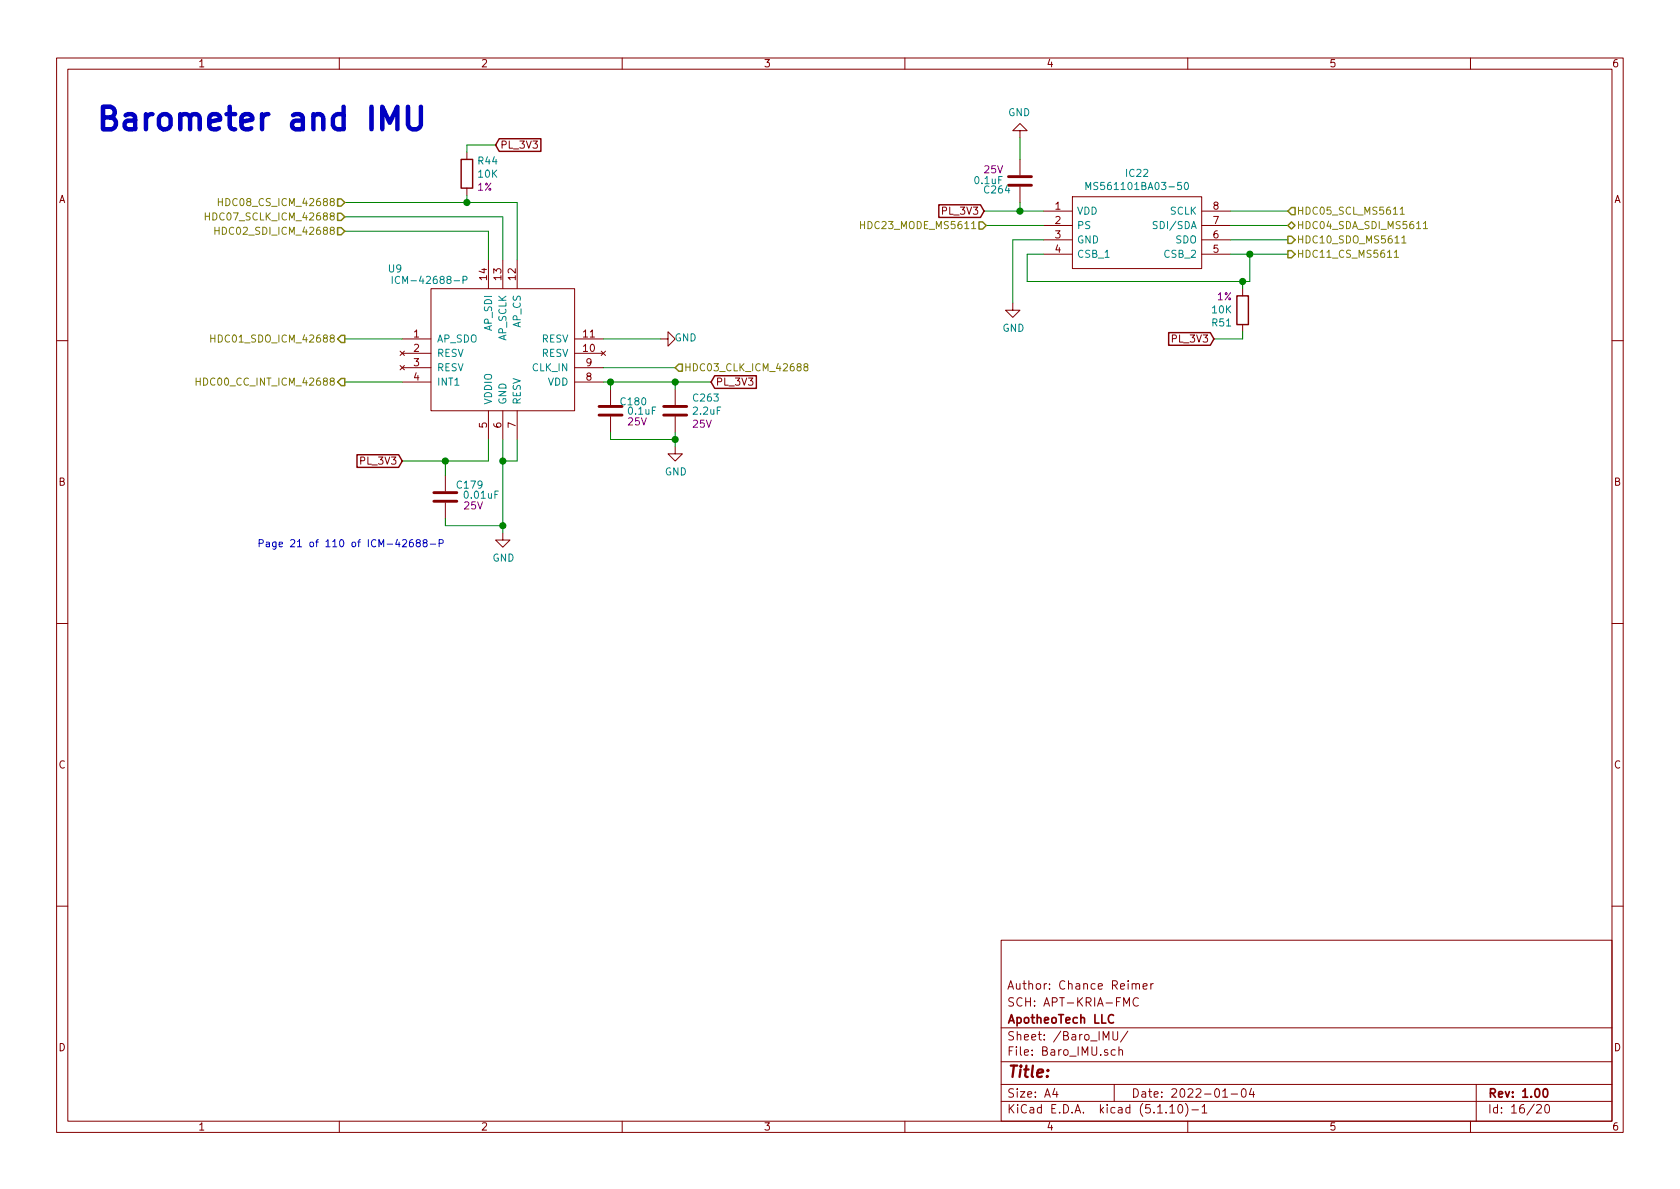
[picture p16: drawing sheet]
<svg xmlns="http://www.w3.org/2000/svg" width="297mm" height="210mm" viewBox="0 0 297 210" stroke-linecap="round" stroke-linejoin="round" font-family="sans-serif">
<defs><g id="words">
<text font-size="5.6" fill="#0000c2" x="16.8" y="23.1">Barometer and IMU</text>
<text font-size="2.8" fill="#840000" x="178" y="190.5">Title:</text>
<g font-size="2.1" fill="#840000">
<text x="178" y="178">SCH: APT-KRIA-FMC</text>
<text x="178" y="175">Author: Chance Reimer</text>
<text x="178" y="184">Sheet: /Baro_IMU/</text>
<text x="178" y="181">ApotheoTech LLC</text>
<text x="178" y="186.7">File: Baro_IMU.sch</text>
<text x="178" y="196.9">KiCad E.D.A. kicad (5.1.10)-1</text>
<text x="178" y="194.1">Size: A4</text>
<text x="200" y="194.1">Date: 2022-01-04</text>
<text x="263" y="194.1">Rev: 1.00</text>
<text x="263" y="196.9">Id: 16/20</text>
</g>
<g font-size="1.8" fill="#840000">
<text x="35" y="11.9">1</text>
<text x="85" y="11.9">2</text>
<text x="135" y="11.9">3</text>
<text x="185" y="11.9">4</text>
<text x="235" y="11.9">5</text>
<text x="285" y="11.9">6</text>
<text x="88.4" y="26.3">PL_3V3</text>
<text x="10.4" y="35.9">A</text>
<text x="285.4" y="35.9">A</text>
<text x="166.8" y="38">PL_3V3</text>
<text x="186.6" y="37.1">1</text>
<text x="186.6" y="39.6">2</text>
<text x="214.5" y="39.6">7</text>
<text x="214.5" y="37.1">8</text>
<text x="186.6" y="42.2">3</text>
<text x="186.6" y="44.7">4</text>
<text x="214.5" y="44.7">5</text>
<text x="214.5" y="42.2">6</text>
<text x="86.1" y="49.5" transform="rotate(-90 86.1 49.5)">14</text>
<text x="88.6" y="49.5" transform="rotate(-90 88.6 49.5)">13</text>
<text x="91.2" y="49.5" transform="rotate(-90 91.2 49.5)">12</text>
<text x="73.2" y="59.7">1</text>
<text x="103.2" y="59.7">11</text>
<text x="73.2" y="62.2">2</text>
<text x="73.2" y="64.8">3</text>
<text x="103.2" y="62.2">10</text>
<text x="103.7" y="64.8">9</text>
<text x="207.4" y="60.6">PL_3V3</text>
<text x="73.2" y="67.3">4</text>
<text x="103.7" y="67.3">8</text>
<text x="126.5" y="68.2">PL_3V3</text>
<text x="86.1" y="75.7" transform="rotate(-90 86.1 75.7)">5</text>
<text x="88.6" y="75.7" transform="rotate(-90 88.6 75.7)">6</text>
<text x="91.2" y="75.7" transform="rotate(-90 91.2 75.7)">7</text>
<text x="63.9" y="82.2">PL_3V3</text>
<text x="10.4" y="85.9">B</text>
<text x="285.4" y="85.9">B</text>
<text x="10.4" y="135.9">C</text>
<text x="285.4" y="135.9">C</text>
<text x="10.4" y="185.9">D</text>
<text x="285.4" y="185.9">D</text>
<text x="35" y="199.9">1</text>
<text x="85" y="199.9">2</text>
<text x="135" y="199.9">3</text>
<text x="185" y="199.9">4</text>
<text x="235" y="199.9">5</text>
<text x="285" y="199.9">6</text>
</g>
<g font-size="1.8" fill="#008484">
<text x="178.3" y="20.5">GND</text>
<text x="84.6" y="29.1">R44</text>
<text x="84.6" y="31.4">10K</text>
<text x="172.4" y="32.6">0.1uF</text>
<text x="174.2" y="34.2">C264</text>
<text x="193.2" y="33.6">MS561101BA03-50</text>
<text x="199.2" y="31.3">IC22</text>
<text x="190.4" y="38">VDD</text>
<text x="190.4" y="40.5">PS</text>
<text x="204.5" y="40.5">SDI/SDA</text>
<text x="206.9" y="38">SCLK</text>
<text x="190.4" y="43">GND</text>
<text x="190.4" y="45.6">CSB_1</text>
<text x="206" y="45.6">CSB_2</text>
<text x="207.9" y="43">SDO</text>
<text x="68.7" y="48.2">U9</text>
<text x="70.7" y="50.2">ICM-42688-P</text>
<text x="87" y="58.5" transform="rotate(-90 87 58.5)">AP_SDI</text>
<text x="92.1" y="58" transform="rotate(-90 92.1 58)">AP_CS</text>
<text x="177.2" y="58.7">GND</text>
<text x="214.4" y="57.7">R51</text>
<text x="214.4" y="55.4">10K</text>
<text x="77.2" y="60.6">AP_SDO</text>
<text x="77.2" y="63.1">RESV</text>
<text x="77.2" y="65.7">RESV</text>
<text x="89.5" y="60.3" transform="rotate(-90 89.5 60.3)">AP_SCLK</text>
<text x="94.2" y="65.7">CLK_IN</text>
<text x="95.8" y="63.1">RESV</text>
<text x="95.8" y="60.6">RESV</text>
<text x="119.3" y="60.4">GND</text>
<text x="77.2" y="68.2">INT1</text>
<text x="87" y="71.6" transform="rotate(-90 87 71.6)">VDDIO</text>
<text x="89.5" y="71.6" transform="rotate(-90 89.5 71.6)">GND</text>
<text x="92.1" y="71.6" transform="rotate(-90 92.1 71.6)">RESV</text>
<text x="96.9" y="68.2">VDD</text>
<text x="109.9" y="71.7">C180</text>
<text x="122.7" y="71">C263</text>
<text x="111.2" y="73.3">0.1uF</text>
<text x="122.7" y="73.3">2.2uF</text>
<text x="80.9" y="86.4">C179</text>
<text x="82.3" y="88.2">0.01uF</text>
<text x="117.6" y="84.1">GND</text>
<text x="87.1" y="99.3">GND</text>
</g>
<g font-size="1.8" fill="#840084">
<text x="84.5" y="33.7">1%</text>
<text x="174.1" y="30.7">25V</text>
<text x="215.2" y="53.1">1%</text>
<text x="111.1" y="75.2">25V</text>
<text x="122.6" y="75.6">25V</text>
<text x="82.1" y="90.1">25V</text>
</g>
<g font-size="1.8" fill="#848400">
<text x="37.7" y="39">HDC07_SCLK_ICM_42688</text>
<text x="39.6" y="41.5">HDC02_SDI_ICM_42688</text>
<text x="40.1" y="36.4">HDC08_CS_ICM_42688</text>
<text x="153.2" y="40.5">HDC23_MODE_MS5611</text>
<text x="229.2" y="38">HDC05_SCL_MS5611</text>
<text x="229.2" y="40.5">HDC04_SDA_SDI_MS5611</text>
<text x="229.2" y="45.6">HDC11_CS_MS5611</text>
<text x="229.2" y="43">HDC10_SDO_MS5611</text>
<text x="38.7" y="60.6">HDC01_SDO_ICM_42688</text>
<text x="120.9" y="65.7">HDC03_CLK_ICM_42688</text>
<text x="36.1" y="68.2">HDC00_CC_INT_ICM_42688</text>
</g>
<text font-size="1.8" fill="#0000c2" x="45.5" y="96.8">Page 21 of 110 of ICM-42688-P</text>
</g></defs>
<g fill="none" stroke="#840000" stroke-width=".18">
<path d="M10 10.3h277v189.9h-277zM12 12.2h273v186.1h-273zM60 10.3v1.9M110 10.3v1.9M160 10.3v1.9M210 10.3v1.9M260 10.3v1.9M82.5 26.9v1.3M82.5 33.3v1.2M180.3 23.1h1.3l-1.3-1.3-1.2 1.3h1.2v1.3M180.3 28.2v2.8M180.3 33v2.8"/>
<path d="M184.5 37.3h5.1M184.5 39.9h5.1M189.6 34.8h22.9v12.7h-22.9zM212.5 37.3h5.1M212.5 39.9h5.1M71.1 59.9h5.1M76.2 51h25.4v21.6h-25.4zM86.4 46v5M88.9 46v5M91.4 46v5M101.6 59.9h5.1M116.8 59.9h1.3v-1.2l1.3 1.2-1.3 1.3v-1.3"/>
<path d="M179.1 53.6v1.3h1.2l-1.2 1.2-1.3-1.2h1.3M184.5 42.4h5.1M184.5 45h5.1M212.5 42.4h5.1M212.5 45h5.1M219.7 51v1.3M219.7 57.4v1.3M10 60.2h2M70.7 62.1l.8 .8M70.7 64.6l.8 .8M71.1 62.5h5.1M71.1 65h5.1"/>
<path d="M71.1 67.6h5.1M71.5 62.1l-.8 .8M71.5 64.6l-.8 .8M86.4 72.6v5.1M88.9 72.6v5.1M91.4 72.6v5.1M101.6 62.5h5.1M101.6 65h5.1M101.6 67.6h5.1M106.3 62.1l.8 .8M107.1 62.1l-.8 .8M107.9 68.8v2.8"/>
<path d="M107.9 73.7v2.7M119.4 79v1.3h1.2l-1.2 1.2-1.3-1.2h1.3M119.4 68.8v2.8M119.4 73.7v2.7M285 60.2h2M78.7 84.1v2.8M78.7 88.9v2.8M88.9 94.2v1.3h1.3l-1.3 1.3-1.3-1.3h1.3M10 110.3h2M285 110.3h2M10 160.2h2M177 166.3h108v32h-108z"/>
<path d="M198.7 177.9v-1.5l.5 1.1 .5-1.1v1.5M200.2 174.1l.1-.1a.37 .37 0 0 1 .5 .1v.8M200.8 174.1l.2-.2 .4 .1 .1 .9M201.3 176.6a.7 .7 0 0 0-.9 .2 .7 .7 0 0 0 .1 .9 .55 .55 0 0 0 .8 .1M202.1 174.4l.7-.1v-.3l-.5-.1-.2 .2 .1 .7h.6M203.5 173.9v1M203.9 173.9l-.3 .1-.1 .2M285 160.2h2M60 198.3v1.9M110 198.3v1.9M160 198.3v1.9M177 194.8h108"/>
<path d="M177 191.8h108M177 187.8h108M177 181.8h108M186.5 192.5l-.4 1h1M186.8 193v1M195 183.9v-1.5l.6 1.1 .5-1.1v1.5M196.8 182.4v1.2l.3 .3 .5-.1v-1.4M197 191.8v3M197.2 185.7l-.4-.1-.3 .3v.6l.3 .1 .4-.1M197.8 185.7l.2-.1 .4 .1 .1 .9M197.8 185.1v1.5M199.4 182.3l-1.3 2"/>
<path d="M206.8 195.8l.5-.5v1.5M206.8 196.8h.9M208.5 195.4l.1-.1a.8 .8 0 0 1 .5 .8 .8 .8 0 0 1-.5 .7 1 1 0 0 1-.1-1.4zM209.6 195.1a1.71 1.71 0 0 1 0 2.3M210 198.3v1.9M210.7 196.3h1.2M212.5 195.8l.5-.5v1.5M212.5 196.8h.9M216.2 194h.8M217.7 193.5h1.1M219.6 192.7l.4-.2a.94 .94 0 0 1 0 1.5 .82 .82 0 0 1-.4-1.3zM221.3 192.5l-.4 1h.9"/>
<path d="M221.6 193v1M260 198.3v1.9M261 191.8v6.5M271.7 195.5l.2-.2h.4l.2 .5-.9 1h.9M273.3 195.4l.3-.1a.94 .94 0 0 1 0 1.5h-.1a1 1 0 0 1-.2-1.4z"/>
</g>
<path d="M196.9 179.6a.59 .59 0 0 0-.8 0 .59 .59 0 0 0-.1 .7 .56 .56 0 0 0 .2 .5 .56 .56 0 0 0 .7 0M272.9 192.7l.4-.2a.94 .94 0 0 1 0 1.5l-.4-.3-.1-.6z" fill="none" stroke="#840000" stroke-width=".3"/>
<path d="M178.3 32.8h4.1M178.3 31.2h4.1M105.9 71.9h4.1M105.9 73.4h4.1M117.3 71.9h4.1M117.3 73.4h4.1M76.7 87.1h4.1M76.7 88.6h4.1" fill="none" stroke="#840000" stroke-width=".51"/>
<path d="M192 33.5v-1.2l.4 .9 .4-.9v1.2M204.6 39.2h-.5l-.2 .1v.3l.6 .3 .1 .3-.2 .2h-.5M209.5 32.4l.2-.1a.67 .67 0 0 1 .5 .6 .67 .67 0 0 1-.5 .6l-.3-.5zM69.3 48.9v1.2M70.7 49a.6 .6 0 0 0-.9 .4 .6 .6 0 0 0 .6 .7l.3-.1M81.9 49.5h.6v-.5l-.2-.1h-.4v1.2" fill="none" stroke="#008484" stroke-width=".18"/>
<path d="M81.5 28.2h2.1v5.1h-2.1zM88.3 24.5h7.3v2.3h-7.3l-.7-1.2zM166 36.2h7.4l.6 1.1-.6 1.1h-7.4zM206.6 58.8h7.4l.6 1.1-.6 1.2h-7.4zM218.7 52.3h2v5.1h-2zM126.4 66.4h7.3v2.3h-7.3l-.7-1.1zM63.1 80.4h7.4l.6 1.1-.6 1.1h-7.4z" fill="none" stroke="#840000" stroke-width=".25"/>
<g fill="none" stroke="#008400" stroke-width=".18">
<path d="M61 35.8h30.4v10.2M61 38.3h27.9v7.7M82.5 34.5v1.3M87.6 25.6h-5.1v1.3M174 37.3h10.5M174.4 39.9h10.1M180.3 24.4v3.8M180.3 35.8v1.5M217.6 37.3h10.1M217.6 39.9h10.1M61 40.9h25.4v5.1M61 59.9h10.1"/>
<path d="M106.7 59.9h10.1M184.5 45h-2.9v4.8h39.4v-4.8M184.5 42.4h-5.4v11.2M217.6 45h10.1M217.6 42.4h10.1M219.7 49.8v1.2M219.7 58.7v1.2h-5.1M61 67.6h10.1M86.4 77.7v3.8h-15.3M88.9 77.7v16.5M91.4 77.7v3.8h-2.5M106.7 67.6h19"/>
<path d="M106.7 65h12.7M107.9 67.6v1.2M107.9 76.4v1.3h11.5M119.4 67.6v1.2M119.4 76.4v2.6M78.7 81.5v2.6M78.7 91.7v1.3h10.2"/>
</g>
<g fill="none" stroke="#848400" stroke-width=".18">
<path d="M36.3 37.6v1.3M36.3 38.2h.7M37 37.6v1.3M38.6 35.1v1.3M38.6 35.7h.7M39.3 35.1v1.3M152.1 39.2v1.2M152.1 39.8h.8M247.6 37l.3-.4v1.3M247.6 37.9h.7M251.7 39.5l.3-.3v1.2M37.3 59.2v1.3"/>
<path d="M37.3 59.8h.7M38 40.2v1.2M38 59.2v1.3M38 40.8h.7M38.7 40.2v1.2M246.5 44.6l.4-.4v1.3M246.5 45.5h.8M247.9 42.1l.3-.4v1.3M247.9 43h.7M251.7 40.4h.7M34.7 66.8v1.3M34.7 67.5h.7"/>
<path d="M35.4 66.8v1.3M142.4 64.9l-.2-.2v-.3l.2-.1 .3 .1 .1 .3-.5 .2-.2 .2v.2l.3 .3 .3-.1 .1-.2v-.3l-.2-.1"/>
</g>
<path d="M59.7 37.7h.6l.7 .6-.7 .7h-.6zM59.7 35.2h.6l.7 .6-.7 .6h-.6zM173.1 39.2h.6l.7 .7-.7 .6h-.6zM227.7 39.9l.6-.7 .7 .7-.7 .6zM228.3 36.7h.7v1.3h-.7l-.6-.7zM59.7 59.9l.6-.6h.7v1.3h-.7zM59.7 40.3h.6l.7 .6-.7 .6h-.6zM227.7 44.3h.6l.7 .7-.7 .6h-.6zM227.7 41.8h.6l.7 .6-.7 .6h-.6zM59.7 67.6l.6-.7h.7v1.3h-.7zM119.4 65l.6-.6h.6v1.3h-.6z" fill="none" stroke="#848400" stroke-width=".25"/>
<path d="M71.2 95.5l.5-.1 .2 .4-.8 .9h.8M73 95.4l-.4 .1a.87 .87 0 0 0 0 1.2l.5-.1v-.6l-.5-.1-.2 .3M73.8 96l-.2-.3 .2-.3h.3l.2 .3-.1 .2-.5 .1-.1 .2v.3l.2 .2 .4-.1 .1-.1v-.3l-.2-.2M75 96l-.1-.1v-.4l.1-.1 .4 .1 .1 .4-.6 .1-.1 .2v.3l.2 .2 .4-.1 .1-.1v-.4l-.2-.1M76.1 96.2h.9M77.6 96.1l.7-.1v-.5l-.2-.1h-.5v1.3" fill="none" stroke="#0000c2" stroke-width=".18"/>
<path d="M72.1 18.9v3.2l.4 .6a1.3 1.3 0 0 0 1.7-.2l.2-.4v-3.2M67.6 22.9v-4l1.3 2.8 1.4-2.8v4" fill="none" stroke="#0000c2" stroke-width=".79"/>
<g fill="#008400" stroke="#008400" stroke-width=".25">
<circle cx="88.9" cy="81.5" r=".51"/>
<circle cx="119.4" cy="77.7" r=".51"/>
<circle cx="219.7" cy="49.8" r=".51"/>
<circle cx="82.6" cy="35.8" r=".51"/>
<circle cx="180.3" cy="37.3" r=".51"/>
<circle cx="108" cy="67.6" r=".51"/>
<circle cx="119.4" cy="67.6" r=".51"/>
<circle cx="221" cy="45" r=".51"/>
<circle cx="88.9" cy="93" r=".51"/>
<circle cx="78.7" cy="81.5" r=".51"/>
</g>
<use href="#words"/>
</svg>
